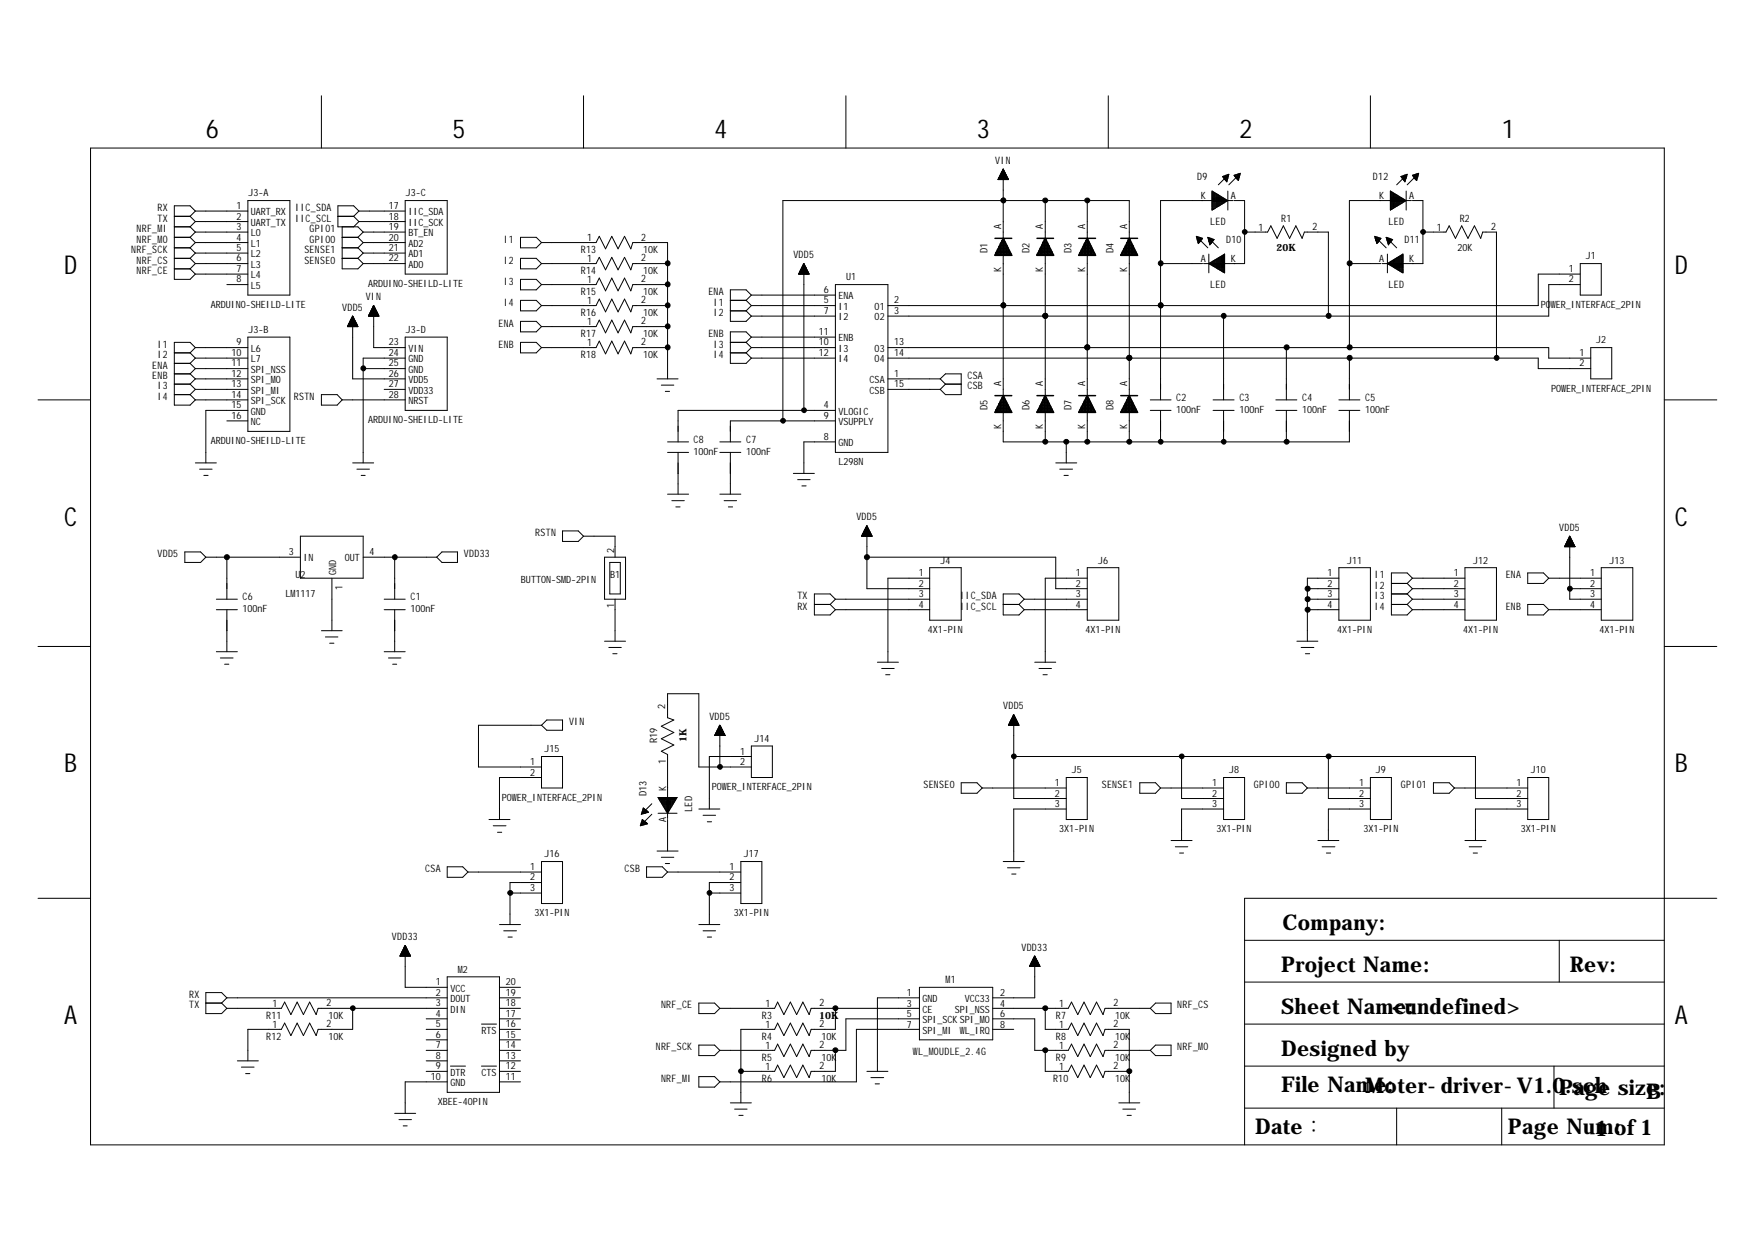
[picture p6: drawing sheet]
<svg xmlns="http://www.w3.org/2000/svg" width="594mm" height="420mm" viewBox="0 0 594 420" stroke-linecap="round" stroke-linejoin="round" font-family="sans-serif">
<defs><g id="words">
<g font-size="8.8">
<text x="69.7" y="46.7">6</text>
<text x="153.2" y="46.7">5</text>
<text x="241.9" y="46.7">4</text>
<text x="330.7" y="46.7">3</text>
<text x="419.5" y="46.7">2</text>
<text x="508.3" y="46.7">1</text>
<text x="21.8" y="92.8">D</text>
<text x="566.9" y="92.8">D</text>
<text x="21.8" y="178">C</text>
<text x="566.9" y="178">C</text>
<text x="21.8" y="261.5">B</text>
<text x="566.9" y="261.5">B</text>
<text x="21.8" y="346.7">A</text>
<text x="566.9" y="346.7">A</text>
</g>
<g font-size="7.4">
<text x="434.1" y="314.8">Company:</text>
<text x="433.7" y="328.9">Project Name:</text>
<text x="531.4" y="328.9">Rev:</text>
<text x="433.7" y="343.2">Sheet Nam&lt;undefined&gt;</text>
<text x="471.9" y="343.2">e:</text>
<text x="433.7" y="357.4">Designed by</text>
<text x="433.7" y="369.8">File Name:</text>
<text x="462.1" y="370.2">Moter-driver-V1.0P.sch</text>
<text x="532.6" y="370.8">age size:</text>
<text x="557.3" y="371.9">B</text>
<text x="424.9" y="384">Date：</text>
<text x="510.5" y="384">Page Nu1 of 1</text>
<text x="540.1" y="384">m:</text>
</g>
<g font-size="3.5">
<text x="336.9" y="55.5">VIN</text>
<text x="405.3" y="60.8">D9</text>
<text x="464.7" y="60.8">D12</text>
<text x="53.3" y="71.5">RX</text>
<text x="99.9" y="71.5">IIC_SDA</text>
<text x="53.3" y="75">TX</text>
<text x="99.9" y="75">IIC_SCL</text>
<text x="409.7" y="76.2">LED</text>
<text x="433.7" y="75">R1</text>
<text x="444.3" y="77.9">2</text>
<text x="470.1" y="76.2">LED</text>
<text x="494.1" y="75">R2</text>
<text x="504.8" y="77.9">2</text>
<text x="46.2" y="78.6">NRF_MI</text>
<text x="46.2" y="82.1">NRF_MO</text>
<text x="104.8" y="78.6">GPIO1</text>
<text x="104.8" y="82.1">GPIO0</text>
<text x="170.5" y="82.1">I1</text>
<text x="198.7" y="81.5">1</text>
<text x="217.1" y="81.4">2</text>
<text x="415" y="82.1">D10</text>
<text x="426" y="78.1">1</text>
<text x="475.4" y="82.1">D11</text>
<text x="486.4" y="78.1">1</text>
<text x="44.4" y="85.7">NRF_SCK</text>
<text x="46.2" y="89.2">NRF_CS</text>
<text x="103" y="85.7">SENSE1</text>
<text x="103" y="89.2">SENSE0</text>
<text x="170.5" y="89.2">I2</text>
<text x="196.6" y="85.7">R13</text>
<text x="198.7" y="88.6">1</text>
<text x="217.1" y="88.5">2</text>
<text x="268.6" y="87.5">VDD5</text>
<text x="334.3" y="85.7" transform="rotate(-90 334.3 85.7)">D1</text>
<text x="348.5" y="85.7" transform="rotate(-90 348.5 85.7)">D2</text>
<text x="362.7" y="85.7" transform="rotate(-90 362.7 85.7)">D3</text>
<text x="376.9" y="85.7" transform="rotate(-90 376.9 85.7)">D4</text>
<text x="46.2" y="92.8">NRF_CE</text>
<text x="196.6" y="92.8">R14</text>
<text x="198.7" y="95.8">1</text>
<text x="217.1" y="95.6">2</text>
<text x="123.8" y="101.7">VIN</text>
<text x="170.5" y="96.4">I3</text>
<text x="196.6" y="99.9">R15</text>
<text x="239.8" y="99.9">ENA</text>
<text x="409.7" y="97.5">LED</text>
<text x="470.1" y="97.5">LED</text>
<text x="115.8" y="105.2">VDD5</text>
<text x="170.5" y="103.5">I4</text>
<text x="196.6" y="107">R16</text>
<text x="198.7" y="102.9">1</text>
<text x="217.1" y="102.7">2</text>
<text x="241.6" y="103.5">I1</text>
<text x="241.6" y="107">I2</text>
<text x="168.7" y="110.6">ENA</text>
<text x="198.7" y="110">1</text>
<text x="217.1" y="109.8">2</text>
<text x="53.3" y="117.7">I1</text>
<text x="168.7" y="117.7">ENB</text>
<text x="196.6" y="114.1">R17</text>
<text x="198.7" y="117.1">1</text>
<text x="217.1" y="116.9">2</text>
<text x="239.8" y="114.1">ENB</text>
<text x="241.6" y="117.7">I3</text>
<text x="51.6" y="124.8">ENA</text>
<text x="53.3" y="121.2">I2</text>
<text x="196.6" y="121.2">R18</text>
<text x="241.6" y="121.2">I4</text>
<text x="51.6" y="128.3">ENB</text>
<text x="53.3" y="131.8">I3</text>
<text x="327.5" y="128.3">CSA</text>
<text x="327.5" y="131.8">CSB</text>
<text x="53.3" y="135.4">I4</text>
<text x="99.5" y="135.4">RSTN</text>
<text x="398.2" y="135.7">C2</text>
<text x="419.5" y="135.7">C3</text>
<text x="440.8" y="135.7">C4</text>
<text x="462.1" y="135.7">C5</text>
<text x="334.3" y="138.9" transform="rotate(-90 334.3 138.9)">D5</text>
<text x="348.5" y="138.9" transform="rotate(-90 348.5 138.9)">D6</text>
<text x="362.7" y="138.9" transform="rotate(-90 362.7 138.9)">D7</text>
<text x="376.9" y="138.9" transform="rotate(-90 376.9 138.9)">D8</text>
<text x="234.8" y="149.9">C8</text>
<text x="252.6" y="149.9">C7</text>
<text x="289.9" y="176.2">VDD5</text>
<text x="527.8" y="179.7">VDD5</text>
<text x="181.2" y="181.5">RSTN</text>
<text x="53.3" y="188.6">VDD5</text>
<text x="157.1" y="188.6">VDD33</text>
<text x="465.3" y="195.7">I1</text>
<text x="509.7" y="195.7">ENA</text>
<text x="82.1" y="203.3">C6</text>
<text x="138.9" y="203.3">C1</text>
<text x="269.9" y="202.9">TX</text>
<text x="325" y="202.9">IIC_SDA</text>
<text x="465.3" y="199.3">I2</text>
<text x="465.3" y="202.9">I3</text>
<text x="269.9" y="206.4">RX</text>
<text x="325" y="206.4">IIC_SCL</text>
<text x="465.3" y="206.4">I4</text>
<text x="509.7" y="206.4">ENB</text>
<text x="192.6" y="245.5">VIN</text>
<text x="225.2" y="240.2" transform="rotate(-90 225.2 240.2)">2</text>
<text x="240.1" y="243.8">VDD5</text>
<text x="339.6" y="240.2">VDD5</text>
<text x="222.4" y="251.7" transform="rotate(-90 222.4 251.7)">R19</text>
<text x="225.4" y="258.5" transform="rotate(-90 225.4 258.5)">1</text>
<text x="218.9" y="269.5" transform="rotate(-90 218.9 269.5)">D13</text>
<text x="312.6" y="266.8">SENSE0</text>
<text x="373" y="266.8">SENSE1</text>
<text x="424.4" y="266.8">GPIO0</text>
<text x="474.2" y="266.8">GPIO1</text>
<text x="234.3" y="274.8" transform="rotate(-90 234.3 274.8)">LED</text>
<text x="143.9" y="295.2">CSA</text>
<text x="211.4" y="295.2">CSB</text>
<text x="132.7" y="318.3">VDD33</text>
<text x="345.8" y="321.9">VDD33</text>
<text x="320" y="332.8">M1</text>
<text x="64" y="337.8">RX</text>
<text x="64" y="341.4">TX</text>
<text x="92.2" y="340.9">1</text>
<text x="110.6" y="340.7">2</text>
<text x="223.8" y="341.4">NRF_CE</text>
<text x="259.2" y="340.9">1</text>
<text x="277.5" y="340.7">2</text>
<text x="358.6" y="340.9">1</text>
<text x="376.9" y="340.7">2</text>
<text x="398.5" y="341.4">NRF_CS</text>
<text x="90.1" y="344.9">R11</text>
<text x="92.2" y="348">1</text>
<text x="110.6" y="347.8">2</text>
<text x="257.9" y="344.9">R3</text>
<text x="259.2" y="348">1</text>
<text x="277.5" y="347.8">2</text>
<text x="357.4" y="344.9">R7</text>
<text x="358.6" y="348">1</text>
<text x="376.9" y="347.8">2</text>
<text x="90.1" y="352">R12</text>
<text x="257.9" y="352">R4</text>
<text x="357.4" y="352">R8</text>
<text x="222" y="355.6">NRF_SCK</text>
<text x="257.9" y="359.2">R5</text>
<text x="259.2" y="355.1">1</text>
<text x="277.5" y="354.9">2</text>
<text x="309" y="357.1">WL_MOUDLE_2.4G</text>
<text x="357.4" y="359.2">R9</text>
<text x="358.6" y="355.1">1</text>
<text x="376.9" y="354.9">2</text>
<text x="398.5" y="355.6">NRF_MO</text>
<text x="259.2" y="362.1">1</text>
<text x="277.5" y="362">2</text>
<text x="358.6" y="362.1">1</text>
<text x="376.9" y="362">2</text>
<text x="223.8" y="366.3">NRF_MI</text>
<text x="257.9" y="366.3">R6</text>
<text x="356.4" y="366.3">R10</text>
</g>
<g font-size="3.4">
<text x="80" y="70.8">1</text>
<text x="84.1" y="66.5">J3-A</text>
<text x="131.7" y="70.8">17</text>
<text x="137.3" y="66.5">J3-C</text>
<text x="406.5" y="67.4">K</text>
<text x="416.6" y="67.4">A</text>
<text x="466.9" y="67.4">K</text>
<text x="477" y="67.4">A</text>
<text x="80" y="74.3">2</text>
<text x="80" y="77.9">3</text>
<text x="84.9" y="72.9">UART_RX</text>
<text x="84.9" y="76.5">UART_TX</text>
<text x="131.7" y="74.3">18</text>
<text x="131.7" y="77.9">19</text>
<text x="138.3" y="72.9">IIC_SDA</text>
<text x="138.3" y="76.5">IIC_SCK</text>
<text x="338.9" y="77.6" transform="rotate(-90 338.9 77.6)">A</text>
<text x="353.1" y="77.6" transform="rotate(-90 353.1 77.6)">A</text>
<text x="367.3" y="77.6" transform="rotate(-90 367.3 77.6)">A</text>
<text x="381.5" y="77.6" transform="rotate(-90 381.5 77.6)">A</text>
<text x="80" y="81.4">4</text>
<text x="84.9" y="80">L0</text>
<text x="84.9" y="83.6">L1</text>
<text x="131.7" y="81.4">20</text>
<text x="138.3" y="80">BT_EN</text>
<text x="138.3" y="83.6">AD2</text>
<text x="80" y="85">5</text>
<text x="80" y="88.5">6</text>
<text x="84.9" y="87.1">L2</text>
<text x="131.7" y="85">21</text>
<text x="131.7" y="88.5">22</text>
<text x="138.3" y="87.1">AD1</text>
<text x="217.8" y="85.8">10K</text>
<text x="406.5" y="88.7">A</text>
<text x="416.6" y="88.7">K</text>
<text x="432.1" y="85">20K</text>
<text x="466.9" y="88.7">A</text>
<text x="477" y="88.7">K</text>
<text x="493.4" y="85">20K</text>
<text x="536.8" y="87.8">J1</text>
<text x="80" y="92">7</text>
<text x="80" y="95.6">8</text>
<text x="84.9" y="90.7">L3</text>
<text x="84.9" y="94.2">L4</text>
<text x="138.3" y="90.7">AD0</text>
<text x="217.8" y="92.8">10K</text>
<text x="286.4" y="94.9">U1</text>
<text x="338.9" y="91.9" transform="rotate(-90 338.9 91.9)">K</text>
<text x="353.1" y="91.9" transform="rotate(-90 353.1 91.9)">K</text>
<text x="367.3" y="91.9" transform="rotate(-90 367.3 91.9)">K</text>
<text x="381.5" y="91.9" transform="rotate(-90 381.5 91.9)">K</text>
<text x="531.1" y="92">1</text>
<text x="531.1" y="95.6">2</text>
<text x="84.9" y="97.8">L5</text>
<text x="124.6" y="97">ARDUINO-SHEILD-LITE</text>
<text x="217.8" y="99.9">10K</text>
<text x="278.9" y="99.1">6</text>
<text x="283.8" y="101.3">ENA</text>
<text x="71.4" y="104.1">ARDUINO-SHEILD-LITE</text>
<text x="217.8" y="107">10K</text>
<text x="278.9" y="102.7">5</text>
<text x="278.9" y="106.3">7</text>
<text x="283.8" y="104.9">I1</text>
<text x="296.1" y="104.9">O1</text>
<text x="302.7" y="102.7">2</text>
<text x="302.7" y="106.3">3</text>
<text x="521.5" y="104.1">POW</text>
<text x="526.6" y="104.1">ER_INTERFACE_2PIN</text>
<text x="84.1" y="112.7">J3-B</text>
<text x="137.3" y="112.7">J3-D</text>
<text x="277.2" y="113.4">11</text>
<text x="283.8" y="108.5">I2</text>
<text x="296.1" y="108.5">O2</text>
<text x="80" y="116.9">9</text>
<text x="84.9" y="119.1">L6</text>
<text x="131.7" y="116.9">23</text>
<text x="138.3" y="119.1">VIN</text>
<text x="217.8" y="114.1">10K</text>
<text x="277.2" y="116.9">10</text>
<text x="283.8" y="119.1">I3</text>
<text x="283.8" y="115.6">ENB</text>
<text x="296.1" y="119.1">O3</text>
<text x="302.7" y="116.9">13</text>
<text x="540.3" y="116.2">J2</text>
<text x="78.3" y="120.5">10</text>
<text x="78.3" y="124">11</text>
<text x="84.9" y="122.7">L7</text>
<text x="131.7" y="120.5">24</text>
<text x="131.7" y="124">25</text>
<text x="138.3" y="122.7">GND</text>
<text x="217.8" y="121.2">10K</text>
<text x="277.2" y="120.5">12</text>
<text x="283.8" y="122.7">I4</text>
<text x="296.1" y="122.7">O4</text>
<text x="302.7" y="120.5">14</text>
<text x="534.7" y="120.5">1</text>
<text x="534.7" y="124">2</text>
<text x="78.3" y="127.6">12</text>
<text x="78.3" y="131.1">13</text>
<text x="84.9" y="126.2">SPI_NSS</text>
<text x="84.9" y="129.7">SPI_MO</text>
<text x="131.7" y="127.6">26</text>
<text x="131.7" y="131.1">27</text>
<text x="138.3" y="126.2">GND</text>
<text x="138.3" y="129.7">VDD5</text>
<text x="294.4" y="129.7">CSA</text>
<text x="302.7" y="127.6">1</text>
<text x="302.7" y="131.1">15</text>
<text x="338.9" y="130.7" transform="rotate(-90 338.9 130.7)">A</text>
<text x="353.1" y="130.7" transform="rotate(-90 353.1 130.7)">A</text>
<text x="367.3" y="130.7" transform="rotate(-90 367.3 130.7)">A</text>
<text x="381.5" y="130.7" transform="rotate(-90 381.5 130.7)">A</text>
<text x="78.3" y="134.7">14</text>
<text x="84.9" y="133.3">SPI_MI</text>
<text x="84.9" y="136.8">SPI_SCK</text>
<text x="131.7" y="134.7">28</text>
<text x="138.3" y="133.3">VDD33</text>
<text x="138.3" y="136.8">NRST</text>
<text x="294.4" y="133.3">CSB</text>
<text x="525.1" y="132.6">POW</text>
<text x="530.2" y="132.6">ER_INTERFACE_2PIN</text>
<text x="78.3" y="138.3">15</text>
<text x="78.3" y="141.8">16</text>
<text x="84.9" y="140.4">GND</text>
<text x="84.9" y="143.9">NC</text>
<text x="124.6" y="143.3">ARDUINO-SHEILD-LITE</text>
<text x="278.9" y="138.3">4</text>
<text x="278.9" y="141.8">9</text>
<text x="283.8" y="140.4">VLOGIC</text>
<text x="283.8" y="143.9">VSUPPLY</text>
<text x="398.2" y="139.7">100nF</text>
<text x="419.5" y="139.7">100nF</text>
<text x="440.8" y="139.7">100nF</text>
<text x="462.1" y="139.7">100nF</text>
<text x="278.9" y="148.9">8</text>
<text x="338.9" y="145.3" transform="rotate(-90 338.9 145.3)">K</text>
<text x="353.1" y="145.3" transform="rotate(-90 353.1 145.3)">K</text>
<text x="367.3" y="145.3" transform="rotate(-90 367.3 145.3)">K</text>
<text x="381.5" y="145.3" transform="rotate(-90 381.5 145.3)">K</text>
<text x="71.4" y="150.4">ARDUINO-SHEILD-LITE</text>
<text x="234.8" y="153.9">100nF</text>
<text x="252.6" y="153.9">100nF</text>
<text x="283.8" y="151">GND</text>
<text x="283.9" y="157.5">L298N</text>
<text x="97.8" y="188">3</text>
<text x="102.7" y="190.1">IN</text>
<text x="116.8" y="190.1">OUT</text>
<text x="125.1" y="188">4</text>
<text x="207.9" y="187.3" transform="rotate(-90 207.9 187.3)">2</text>
<text x="318.3" y="190.8">J4</text>
<text x="371.7" y="190.8">J6</text>
<text x="456" y="190.8">J11</text>
<text x="498.7" y="190.8">J12</text>
<text x="544.8" y="190.8">J13</text>
<text x="100" y="195.7">U2</text>
<text x="113.8" y="194.7" transform="rotate(-90 113.8 194.7)">GND</text>
<text x="176.4" y="197.3">BUTTON-SMD-2PIN</text>
<text x="206.5" y="195.7">B1</text>
<text x="311" y="195.1">1</text>
<text x="364.2" y="195.1">1</text>
<text x="449.4" y="195.1">1</text>
<text x="492.1" y="195.1">1</text>
<text x="538.2" y="195.1">1</text>
<text x="96.6" y="202.2">LM1117</text>
<text x="115.9" y="199.6" transform="rotate(-90 115.9 199.6)">1</text>
<text x="311" y="198.6">2</text>
<text x="311" y="202.2">3</text>
<text x="364.2" y="198.6">2</text>
<text x="364.2" y="202.2">3</text>
<text x="449.4" y="198.6">2</text>
<text x="449.4" y="202.2">3</text>
<text x="492.1" y="198.6">2</text>
<text x="492.1" y="202.2">3</text>
<text x="538.2" y="198.6">2</text>
<text x="538.2" y="202.2">3</text>
<text x="82.1" y="207.2">100nF</text>
<text x="138.9" y="207.2">100nF</text>
<text x="207.9" y="206" transform="rotate(-90 207.9 206)">1</text>
<text x="311" y="205.7">4</text>
<text x="364.2" y="205.7">4</text>
<text x="449.4" y="205.7">4</text>
<text x="492.1" y="205.7">4</text>
<text x="538.2" y="205.7">4</text>
<text x="314.1" y="214.3">4X1-PIN</text>
<text x="367.5" y="214.3">4X1-PIN</text>
<text x="452.6" y="214.3">4X1-PIN</text>
<text x="495.3" y="214.3">4X1-PIN</text>
<text x="541.4" y="214.3">4X1-PIN</text>
<text x="232.4" y="251.3" transform="rotate(-90 232.4 251.3)">1K</text>
<text x="255.4" y="251.1">J14</text>
<text x="184.3" y="254.7">J15</text>
<text x="250.5" y="255.4">1</text>
<text x="179.5" y="259">1</text>
<text x="179.5" y="262.6">2</text>
<text x="250.5" y="259">2</text>
<text x="362.8" y="261.8">J5</text>
<text x="416.1" y="261.8">J8</text>
<text x="465.8" y="261.8">J9</text>
<text x="518.2" y="261.8">J10</text>
<text x="225.5" y="267.9" transform="rotate(-90 225.5 267.9)">K</text>
<text x="241" y="267.5">POW</text>
<text x="246" y="267.5">ER_INTERFACE_2PIN</text>
<text x="357" y="266.1">1</text>
<text x="357" y="269.7">2</text>
<text x="410.4" y="266.1">1</text>
<text x="410.4" y="269.7">2</text>
<text x="460.1" y="266.1">1</text>
<text x="460.1" y="269.7">2</text>
<text x="513.3" y="266.1">1</text>
<text x="513.3" y="269.7">2</text>
<text x="169.9" y="271.1">POW</text>
<text x="175" y="271.1">ER_INTERFACE_2PIN</text>
<text x="357" y="273.2">3</text>
<text x="410.4" y="273.2">3</text>
<text x="460.1" y="273.2">3</text>
<text x="513.3" y="273.2">3</text>
<text x="225.5" y="278.1" transform="rotate(-90 225.5 278.1)">A</text>
<text x="358.6" y="281.8">3X1-PIN</text>
<text x="411.8" y="281.8">3X1-PIN</text>
<text x="461.5" y="281.8">3X1-PIN</text>
<text x="514.8" y="281.8">3X1-PIN</text>
<text x="184.3" y="290.2">J16</text>
<text x="251.8" y="290.2">J17</text>
<text x="179.5" y="294.5">1</text>
<text x="179.5" y="298">2</text>
<text x="247" y="294.5">1</text>
<text x="247" y="298">2</text>
<text x="179.5" y="301.6">3</text>
<text x="247" y="301.6">3</text>
<text x="180.9" y="310.2">3X1-PIN</text>
<text x="248.4" y="310.2">3X1-PIN</text>
<text x="154.9" y="329.3">M2</text>
<text x="147.6" y="333.6">1</text>
<text x="152.5" y="335.7">VCC</text>
<text x="171.3" y="333.6">20</text>
<text x="147.6" y="337.1">2</text>
<text x="147.6" y="340.7">3</text>
<text x="152.5" y="339.3">DOUT</text>
<text x="171.3" y="340.7">18</text>
<text x="171.3" y="337.1">19</text>
<text x="307" y="337.3">1</text>
<text x="307" y="340.9">3</text>
<text x="312.3" y="339.3">GND</text>
<text x="326.6" y="339.3">VCC33</text>
<text x="338.6" y="337.3">2</text>
<text x="338.6" y="340.9">4</text>
<text x="111.2" y="345">10K</text>
<text x="147.6" y="344.3">4</text>
<text x="147.6" y="347.8">5</text>
<text x="152.5" y="342.8">DIN</text>
<text x="171.3" y="347.8">16</text>
<text x="171.3" y="344.3">17</text>
<text x="277.3" y="345">10K</text>
<text x="307" y="344.4">5</text>
<text x="307" y="348">7</text>
<text x="312.3" y="342.8">CE</text>
<text x="312.3" y="346.4">SPI_SCKSPI_MO</text>
<text x="323.2" y="342.8">SPI_NSS</text>
<text x="338.6" y="344.4">6</text>
<text x="338.6" y="348">8</text>
<text x="377.5" y="345">10K</text>
<text x="111.2" y="352.1">10K</text>
<text x="147.6" y="351.4">6</text>
<text x="163" y="349.9">RTS</text>
<text x="171.3" y="351.4">15</text>
<text x="278" y="352.1">10K</text>
<text x="312.3" y="349.9">SPI_MI</text>
<text x="324.9" y="349.9">W</text>
<text x="326.6" y="349.9">L_IRQ</text>
<text x="377.5" y="352.1">10K</text>
<text x="147.6" y="354.9">7</text>
<text x="147.6" y="358.5">8</text>
<text x="171.3" y="358.5">13</text>
<text x="171.3" y="354.9">14</text>
<text x="278" y="359.2">10K</text>
<text x="377.5" y="359.2">10K</text>
<text x="145.9" y="365.6">10</text>
<text x="147.6" y="362">9</text>
<text x="152.5" y="364.2">DTR</text>
<text x="163" y="364.2">CTS</text>
<text x="171.3" y="365.6">11</text>
<text x="171.3" y="362">12</text>
<text x="152.5" y="367.7">GND</text>
<text x="278" y="366.4">10K</text>
<text x="377.5" y="366.4">10K</text>
<text x="148.2" y="374.1">XBEE-40PIN</text>
</g>
</g></defs>
<g fill="none" stroke="#000" stroke-width=".34">
<path d="M108.8 32.4v17.7M197.5 32.4v17.7M286.3 32.4v17.7M375.2 32.4v17.7M463.9 32.4v17.7M30.6 50.1h532.8v337.5h-532.8zM338.2 59.9h2.8M338.3 59.9h2.6v.9M338.3 59.8v1M338.4 59.7h2.5M338.6 59.4h2.1M338.6 59.3h2v1.5"/>
<path d="M338.6 59.2v1.6M338.7 59.1h1.8M338.8 59h1.6v1.8M338.8 58.8v2M338.8 58.8h1.6M338.9 58.7h1.5v2.1M339.1 58.4h1.1v2.4M339.2 58.1h.8v2.7M339.2 58v2.8M339.3 58h.6M339.3 57.8h.6v3M339.3 57.7v3.1"/>
<path d="M339.4 57.7h.5M339.4 57.6h.4v3.2M339.4 57.4v3.4M339.5 57.4h.2M339.6 57.2v23.5M339.6 57.2l1.8 3.6h-3.6zM340.1 58.3h-1v2.5M340.2 58.5h-1.3v2.3M413.9 59.8l1 1.3M413.9 59.8h1.9M414.2 59.6v.7M414.5 59.5v1.3"/>
<path d="M415.3 59.3v2.3M415.6 59.1v1.3M415.9 59.4h-1v1.7M416 59l-3.6 3.6M416 59l-2.1 .8M416 59l-.7 2.6M417.7 59.4h2M417.7 59.4l2.2-.7-.7 2.4M417.7 59.4l1.1 1.4M417.9 59.8h1.7M418.1 59.3v.6M418.4 59.1v1.3"/>
<path d="M419.2 58.8v2.3M419.5 59l-3.5 3.6M419.5 58.8v1.2M419.8 59h-1v1.8M474.2 59.8h2M474.2 59.8l1 1.3M474.6 59.6v.7M474.9 59.5v1.3M475.6 59.3v2.3M476 59.1v1.3M476.2 59.4h-1v1.7M476.3 59l-3.5 3.6"/>
<path d="M476.3 59l-2.1 .8M476.3 59l-.7 2.6M478.1 59.4h2M478.1 59.4l2.1-.7-.6 2.4M478.1 59.4l1 1.4M478.4 59.8h1.6M478.5 59.3v.6M478.8 59.1v1.3M479.6 58.8v2.3M479.9 59l-3.6 3.6M479.9 58.8v1.2M480.1 59h-1v1.8"/>
<path d="M59 73.2h5.3M59 76.8h5.3M64.3 73.2l1.8 1.8M64.3 76.8l1.8 1.8M66.1 71.5h17.8M66.1 75h17.8M66.1 78.6h17.8M66.1 71.5l-1.8-1.8h-5.3v24.9h5.3l1.8-1.8M66.1 71.5l-1.8 1.7M66.1 75l-1.8 1.8M66.1 78.6l-1.8 1.7M83.9 67.9h14.2v32h-14.2z"/>
<path d="M114.4 73.2h5.3M115.8 76.8v14.2h5.4l1.7-1.8M119.7 73.2l1.8 1.8M121.5 71.5h15.7M121.5 75h15.7M121.5 71.5l-1.8-1.8h-5.3v7.1h6.8l1.7 1.8M121.5 75l-1.8 1.8M121.5 71.5l-1.8 1.7M122.9 78.6h14.3M122.9 78.6l-1.7 1.7M137.2 67.9h14.2v24.9h-14.2zM337.9 60.8v-.2l3.4 .2"/>
<path d="M338 60.5h3.2M338.1 60.4h3.1v.4M338.2 60.1h2.8v.7M338.2 60v.8M338.4 60.8v-1.3h2.3v1.3M341.1 60.3h-3v.5M353.8 67.9v12.8M368 67.9v12.8M410.3 64.7l5.3 3.2-5.3 3.2zM410.3 70.8h.7M410.3 70.4h1.2M410.3 65.8h1.8v4.2h-1.8"/>
<path d="M410.3 69.3h3M410.3 66.9h3.6v2.1h-3.6M410.3 68.7h4.2M410.3 68.2h4.7M410.3 67.6h4.7M410.3 67.2h4.1M410.3 66.5h2.9M410.3 66.1h2.3M410.3 65.4h1.1M410.3 65.1h.5M410.6 64.9v6.1M411 65.1v5.6"/>
<path d="M411.3 65.4v5M411.7 65.6v4.7M412.4 66v3.8M412.7 66.2v3.5h-2.4M413.1 66.5v2.9M413.5 66.6v2.6M414 60.1h1.6M414.2 67.1v1.6M414.4 60.5h1.2M414.5 67.2v1.4M414.6 60.8h.9M414.9 67.5v.8"/>
<path d="M414.9 61.1l.4 .5M414.9 61.1h.5M415.3 67.7v.5M415.6 64.7v6.4M417.4 67.9h-24.5v67.5M417.7 67.9h3.6v21.3h-13.9M418.3 60.1h1.2M418.5 60.5h.9M418.8 60.8h.6M418.8 60.8l.4 .3M421.3 78.6h7.8l1.1-2.1 2.1 4.2 2.1-4.2 2.1 4.2 2.2-4.2 2.1 4.2 .7-2.1h8.2v28.4M470.7 70.8h.6"/>
<path d="M470.7 70.4h1.1M470.7 65.8h1.7v4.2h-1.7M470.7 69.7h2.3M470.7 69.3h2.9M470.7 66.9h3.5v2.1h-3.5M470.7 68.7h4.1M470.7 68.2h4.7M470.7 67.6h4.6M470.7 67.2h4.1M470.7 66.5h2.8M470.7 66.1h2.3M470.7 65.4h1.1"/>
<path d="M470.7 65.1h.6M470.7 64.7l5.3 3.2-5.3 3.2zM471 64.9v6.1M471.4 65.1v5.6M471.7 65.4v5M472 65.6v4.7M472.8 66v3.8M473.1 66.2v3.5M473.5 66.5v2.9M473.8 66.6v2.6M474.5 60.1h1.6M474.6 67.1v1.6"/>
<path d="M474.7 60.5h1.3M474.9 67.2v1.4M475 60.8h.8M475.2 61.1h.5M475.2 67.5v.8M475.2 61.1l.4 .5M475.6 67.7v.5M476 64.7v6.4M477.8 67.9h-21v49.8M478.1 67.9h3.6v21.3h-13.8M478.6 60.1h1.3M478.9 60.5h.8"/>
<path d="M479.1 60.8h.5M479.1 60.8l.5 .3M481.7 78.6h7.8l1.1-2.1 2.1 4.2 2.1-4.2 2.1 4.2 2.2-4.2 2.1 4.2 .7-2.1h4.7v42.6M59 91h5.3M59 87.5h5.3M59 80.3h5.3M59 83.9h5.3M64.3 80.3l1.8 1.8M64.3 83.9l1.8 1.8M64.3 87.5l1.8 1.7M64.3 91l1.8 1.8M66.1 89.2h17.8"/>
<path d="M66.1 92.8h17.8M66.1 82.1h17.8M66.1 85.7h17.8M66.1 82.1l-1.8 1.8M66.1 85.7l-1.8 1.8M66.1 89.2l-1.8 1.8M76.8 96.4h7.1M115.8 87.5h5.4M115.8 80.3h5.4M115.8 83.9h5.4M121.2 83.9l1.7 1.8M121.2 87.5l1.7 1.7"/>
<path d="M121.2 80.3l1.7 1.8M122.9 89.2h14.3M122.9 82.1h14.3M122.9 85.7h14.3M122.9 85.7l-1.7 1.8M122.9 82.1l-1.7 1.8M176.2 87.5h5.3l1.8 1.7-1.8 1.8h-5.3zM176.2 80.3h5.3l1.8 1.8-1.8 1.8h-5.3zM176.2 94.6h5.3l1.8 1.8-1.8 1.7h-5.3zM183.3 96.4h18.5l1.1-2.3 2.1 4.4 2.1-4.4 2.1 4.4 2.2-4.4 2.1 4.4 .7-2.1h11.8M183.3 89.2h18.5l1.1-2.1 2.1 4.3 2.1-4.3 2.1 4.3 2.2-4.3 2.1 4.3 .7-2.2h11.8M183.3 82.1h18.5l1.1-2.1 2.1 4.2 2.1-4.2 2.1 4.2 2.2-4.2 2.1 4.2 .7-2.1h11.8v46.2"/>
<path d="M254.3 99.9h28.5M254.3 99.9l-1.7-1.8h-5.4v10.7h5.4l1.7-1.8M254.3 99.9l-1.7 1.8M270.4 92.6l3.4 .2M270.6 92.4h3v.4M270.6 92.2h3M270.6 92.3v.5M270.7 92.8v-.8h2.8v.8M270.8 91.9h2.7M270.8 91.8h2.6v1M270.8 91.7v1.1M270.9 91.6h2.4"/>
<path d="M270.9 91.5h2.3v1.3M270.9 91.4v1.4M271.1 91.4h2M271.1 91.3h2v1.5M271.1 91.1v1.7M271.2 91.1h1.8M271.3 90.9h1.7v1.9M271.3 90.8v2M271.4 90.8h1.5M271.4 90.6h1.5v2.2M271.5 90.3h1.2v2.5M271.5 90.3v2.5"/>
<path d="M271.6 90.3h1M271.7 90.1h.8v2.7M271.7 89.9v2.9M271.8 89.9h.7M271.9 89.8h.5v3M271.9 89.5h.3v3.3M271.9 89.3v3.5M272 89.3h.2M272.1 89.2l1.8 3.6h-3.6zM272.1 89.2v49.7M272.4 89.7h-.5v3.1M272.7 90.5h-1.3v2.3"/>
<path d="M273.7 92.5h-3.3v.3M282.8 96.4h17.8v56.8h-17.8zM339.6 86.4v47.5M353.8 86.4v47.5M368 86.4v47.5M382.3 80.7v-12.8h-117.3v74.6M382.3 86.4v47.5M392.9 89.2h14.2M405 80.3h1v1.8M405.1 80.7h2M405.2 81.1h1.7M405.3 80.1v1.3h1.3"/>
<path d="M405.3 80.3l3.6 3.6M405.5 82.1h.5M405.5 81.8h.8M405.6 80.3v2.2M406 82.1l-.4 .4M406.4 80.4v1.2M406.7 80.6v.5M407.1 80.7l-2.1-.7 .6 2.5M407.1 80.7l-1.1 1.4M408.9 80.3l3.5 3.6M408.9 80.3l2.1 .8M408.9 80.3l.6 2.6"/>
<path d="M408.9 80.7h1.1v1.8M409 81.1h2M409.2 89.2l5.3-3.2v6.4zM409.2 80.4v1.4h1.3M409.2 86v6.4M409.2 81.4h1.6M409.4 82.1h.8M409.4 82.5h.6M409.5 80.6v2.3M409.5 89v.5M409.8 89.6h4.7M409.9 88.8h4.6"/>
<path d="M410 88.8v.9M410 82.5l-.5 .4M410.3 80.9v1.1M410.3 88.6v1.2M410.3 89.9h4.2M410.5 88.5h4M410.6 80.9v.5M410.6 88.4v1.7M411 81.1l-1 1.4M411.3 88v2.5M411.6 90.6h2.9M411.6 87.8h2.9"/>
<path d="M411.7 87.7v3.1M412.1 87.5v3.4M412.1 91h2.4M412.2 87.5h2.3M412.4 87.3v3.8M413.1 86.9v4.7M413.3 91.7h1.2M413.4 86.8h1.1M413.5 86.7v5.1M413.9 86.4v5.6h.6M414 86.4h.5M414.2 86.3v5.9"/>
<path d="M414.5 88.1h-3.5v2.2h3.5M414.5 87.1h-1.8v4.3h1.8M456.8 89.2h10.6M465.4 80.7h2M465.4 80.3h1v1.8M465.6 81.1h1.6M465.7 80.1v1.3h1.2M465.7 80.3l3.5 3.6M465.8 81.8h.9M465.9 82.1h.5M466.1 80.3v2.2M466.4 82.1l-.3 .4"/>
<path d="M466.8 80.4v1.2M467.1 80.6v.5M467.4 80.7l-2.1-.7 .8 2.5M467.4 80.7l-1 1.4M469.2 80.3l3.6 3.6M469.2 80.3l2.2 .8M469.2 80.3l.8 2.6M469.3 80.7h1v1.8M469.4 81.1h2M469.5 81.4h1.7M469.6 80.4v1.4h1.3M469.6 86v6.4"/>
<path d="M469.6 89.2l5.3-3.2v6.4zM469.7 82.1h.9M469.8 82.5h.5M470 80.6v2.3M470 89v.5M470.2 89.6h4.7M470.2 88.8h4.7M470.3 88.8v.9M470.3 82.5l-.3 .4M470.7 80.9v1.1M470.7 88.6v1.2M470.7 89.9h4.2"/>
<path d="M470.7 88.5h4.2M471 80.9v.5M471 88.4v1.7M471.4 81.1l-1.1 1.4M471.7 88v2.5M471.9 90.6h3M472 87.8h2.9M472 87.7v3.1M472.4 87.5v3.4M472.5 91h2.4M472.5 87.5h2.4M472.8 87.3v3.8"/>
<path d="M473.5 86.9v4.7M473.7 91.7h1.2M473.8 86.8h1.1M473.8 86.7v5.1M474.2 86.4v5.6M474.3 92h.6M474.3 86.4h.6M474.6 86.3v5.9M474.9 87.1h-1.8v4.3h1.8M474.9 88.1h-3.5v2.2h3.5M534.9 96.4h-10.6v10.6h-223.7M534.9 92.8h-14.2v10.7h-220.1"/>
<path d="M534.9 89.2h7.1v10.7h-7.1zM59 119.5h5.3M64.3 119.5l1.8 1.7M66.1 117.7h17.8M66.1 117.7l-1.8-1.8h-5.3v21.3h5.3l1.8-1.8M66.1 117.7l-1.8 1.8M83.9 114.1h14.2v31.9h-14.2zM117.7 110.4l3.4 .2M117.7 110.3v.3M117.8 110.2h3.3M117.9 110.2h3.1v.4M117.9 110.1v.5"/>
<path d="M117.9 110h3M117.9 110.6v-.8h2.9v.8M118 109.6h2.7M118.1 109.6h2.6v1M118.1 109.5v1.1M118.2 109.4h2.4M118.3 109.3h2.3v1.3M118.4 108.8h1.9M118.4 109h2v1.6M118.4 108.9v1.7M118.5 108.7h1.7v1.9M118.5 108.5v2.1"/>
<path d="M118.6 108.5h1.6M118.7 108.4h1.4v2.2M118.7 108.3v2.3M118.8 108.3h1.3M118.8 108.1h1.2v2.5M118.8 108v2.6M119 108h.9M119 107.9h.8v2.7M119 107.7v2.9M119 107.7h.7M119.1 107.5h.6v3.1M119.1 107.4v3.2"/>
<path d="M119.2 107.4h.4M119.3 107.3h.2v3.3M119.4 107v21.3h17.8M119.4 107l1.8 3.6h-3.6zM119.5 107.1l-.2 3.5M120.5 109.1h-2.2v1.5M124.8 106.8l3.4 .2M124.8 106.8v.2M124.9 106.7h3.2M124.9 106.6h3.2v.4M124.9 106.5v.5M125.1 106.4h2.9"/>
<path d="M125.1 107v-.7h2.8v.7M125.1 106.1h2.7M125.2 106h2.6v1M125.2 105.9v1.1M125.3 105.8h2.4M125.4 105.7h2.3v1.3M125.6 105.2h1.8M125.6 105.4h1.9v1.6M125.6 105.3v1.7M125.6 105.2h1.7v1.8M125.6 105v2M125.7 105h1.6"/>
<path d="M125.8 104.8h1.4v2.2M125.8 104.7v2.3M125.9 104.7h1.3M125.9 104.6h1.2v2.4M125.9 104.5v2.5M126 104.5h1M126.1 104.3h.8v2.7M126.1 104.1v2.9M126.2 104.1h.6M126.2 104h.6v3M126.2 103.8v3.2M126.3 103.8h.4"/>
<path d="M126.3 103.7h.4v3.3M126.3 103.5v3.5M126.4 103.5h.2M126.5 103.5l1.8 3.5h-3.6zM126.5 103.5v14.2h10.7M127.6 105.6h-2.2v1.4M137.2 114.1h14.2v24.8h-14.2zM176.2 101.7h5.3l1.8 1.8-1.8 1.7h-5.3zM176.2 108.8h5.3l1.8 1.8-1.8 1.8h-5.3zM176.2 115.9h5.3l1.8 1.8-1.8 1.8h-5.3zM183.3 103.5h18.5l1.1-2.2 2.1 4.3 2.1-4.3 2.1 4.3 2.2-4.3 2.1 4.3 .7-2.1h11.8M183.3 117.7h18.5l1.1-2.2 2.1 4.3 2.1-4.3 2.1 4.3 2.2-4.3 2.1 4.3 .7-2.1h11.8"/>
<path d="M183.3 110.6h18.5l1.1-2.2 2.1 4.3 2.1-4.3 2.1 4.3 2.2-4.3 2.1 4.3 .7-2.1h11.8M247.2 101.7h5.4M247.2 105.2h5.4M247.2 115.9h5.4M247.2 119.5h5.4M252.6 101.7l1.7 1.8M252.6 105.2l1.7 1.8M252.6 115.9l1.7 1.8M252.6 119.5l1.7 1.7M254.3 103.5h28.5M254.3 107h28.5M254.3 117.7h28.5"/>
<path d="M254.3 114.1h28.5M254.3 114.1l-1.7-1.7h-5.4v10.6h5.4l1.7-1.8M254.3 103.5l-1.7 1.7M254.3 114.1l-1.7 1.8M254.3 117.7l-1.7 1.8M300.6 117.7h223.7v3.5h14.2M414.2 107v28.4M435.4 117.7v17.7M538.5 117.7h7.1v10.6h-7.1zM12.9 135.4h17.7M59 123h5.3M59 126.6h5.3"/>
<path d="M59 130h5.3M59 133.6h5.3M64.3 123l1.8 1.8M64.3 126.6l1.8 1.7M64.3 130l1.8 1.8M64.3 133.6l1.8 1.8M66.1 135.4h17.8M66.1 128.3h17.8M66.1 121.2h17.8M66.1 131.8h17.8M66.1 124.8h17.8M66.1 124.8l-1.8 1.8"/>
<path d="M66.1 128.3l-1.8 1.7M66.1 131.8l-1.8 1.8M66.1 121.2l-1.8 1.8M83.9 138.9h-14.2v17.8M108.8 133.6h5.3l1.7 1.8-1.7 1.8h-5.3zM115.8 135.4h21.4M122.9 124.8h14.3M130 131.8h7.2M137.2 121.2h-14.3v35.5M222.4 128.3h7.1M223.9 130.4h4.2M225.2 132.5h1.5"/>
<path d="M254.3 121.2h28.5M282.8 138.9h-53.3v10.7M300.6 128.3h17.7M300.6 121.2h220.1v3.6h17.8M300.6 131.8h17.7M318.3 128.3l1.7-1.7h5.4v7h-5.4l-1.7-1.8M318.3 128.3l1.7 1.7M320 130h5.4M320 130l-1.7 1.8M353.8 139.6v10M368 139.6v10M382.3 139.6v10"/>
<path d="M389.4 135.4h7M389.4 138.9h7M392.9 138.9v10.7M410.6 135.4h7.1M410.6 138.9h7.1M414.2 138.9v10.7M431.9 135.4h7.1M431.9 138.9h7.1M435.4 138.9v10.7M453.2 135.4h7.1M453.2 138.9h7.1M456.8 138.9v10.7h-117.2v-10"/>
<path d="M456.8 121.2v14.2M563.4 135.4h17.8M66.1 156.7h7.1M67.6 158.8h4.2M76.8 142.5h7.1M119.4 156.7h7.1M120.8 158.8h4.3M226 153.2h7.1M226 149.6h7.1M229.5 153.2v14.1M243.7 153.2h7.1M243.7 149.6h7.1"/>
<path d="M247.2 153.2v14.1M282.8 149.6h-10.7v10.7M282.8 142.5h-35.6v7.1M357.4 156.7h7.1M358.7 158.8h4.4M360.9 149.6v7.1M69 161h1.4M122.3 161h1.3M190.4 179.7h5.3l1.8 1.8-1.8 1.8h-5.3zM226 167.3h7.1M227.4 169.5h4.2M228.8 171.6h1.4"/>
<path d="M243.7 167.3h7.1M245.1 169.5h4.2M246.5 171.6h1.5M268.6 160.3h7.1M270 162.4h4.2M271.4 164.5h1.5M292.4 179.9v1.6M292.5 179.7h1.8v1.8M292.5 179.9h1.8M292.5 179.6v1.9M292.7 179.6h1.5M292.7 179.4h1.4v2.1"/>
<path d="M292.7 179.2v2.3M292.8 179.2h1.2M292.9 179.2h1.1v2.3M292.9 179v2.5M292.9 179h1.1M293 178.9h.8v2.6M293.1 178.6h.6v2.9M293.1 178.5v3M293.2 178.5h.4M293.3 178.3h.2v3.2M293.3 178.1v3.4M293.4 178.1h.1"/>
<path d="M293.5 178v21.3h21.2M293.5 178l1.7 3.5h-3.5M293.5 178l-1.8 3.5M293.8 178.7h-.8v2.8M360.2 161h1.4M62.6 186.9h5.3l1.8 1.7-1.8 1.8h-5.3zM69.7 188.6h32M76.8 188.6v14.3M101.7 181.5h21.2v14.2h-21.2zM112.4 195.7v17.8M122.9 188.6h24.9M133.6 188.6v14.3"/>
<path d="M149.6 186.9h5.3v3.5h-5.3l-1.8-1.8zM197.5 181.5h10.7v7.1M204.6 188.6h7.2v14.3h-7.2zM206.4 190.4h3.6v10.7h-3.6zM291.7 181.4l3.4 .1M291.7 181.4v.1M291.8 181.3h3.3M291.8 181.2h3.2v.3M291.8 181v.5M291.9 181h3M292 180.8h2.8v.7M292 180.7h2.8"/>
<path d="M292 180.8v.7M292.2 180.6h2.5v.9M292.2 180.4h2.4M292.2 180.5v1M292.3 181.5v-1.2h2.3v1.2M292.4 180.2h2.1M292.4 180h2.1v1.5M293.5 188.6h63.9v10.7h10.6M314.7 195.7h-14.1v28.5M314.7 192.2h10.7v17.8h-10.7zM368 195.7h-14.2v28.5M368 192.2h10.7v17.8h-10.7z"/>
<path d="M442.6 199.3h10.6M453.2 192.2h10.7v17.8h-10.7zM453.2 195.7h-10.6v21.4M471 197.5h5.3M476.3 197.5l1.8 1.8M478.1 195.7l-1.8-1.7h-5.3v14.2h5.3l1.8-1.8M478.1 195.7h17.8M478.1 199.3h17.8M478.1 195.7l-1.8 1.8M478.1 199.3l-1.8 1.8M495.9 192.2h10.7v17.8h-10.7zM517.1 194h5.4l1.8 1.7-1.8 1.8h-5.4z"/>
<path d="M524.3 195.7h17.7M529.7 185l3.4 .1M529.7 184.9v.2M529.8 184.8h3.2M529.8 184.7h3.2v.4M529.8 184.6v.5M529.9 184.6h3M529.9 184.4h2.9v.7M529.9 184.3v.8M530 184.2h2.7M530.1 185.1v-1h2.5v1M530.2 184h2.4"/>
<path d="M530.3 183.8h2.2v1.3M530.3 183.7v1.4M530.4 183.7h2.1M530.4 183.6h2v1.5M530.4 183.5v1.6M530.4 183.4h1.9M530.5 183.3h1.7v1.8M530.5 183.1v2M530.6 183.1h1.5M530.7 183h1.4v2.1M530.9 182.7h1.1v2.4M530.9 182.5h.9v2.6"/>
<path d="M530.9 182.3v2.8M531 182.3h.7M531.1 182.1h.6v3M531.1 182v3.1M531.2 182h.4M531.2 181.9h.3v3.2M531.2 181.7v3.4M531.4 199.3h10.6M531.4 181.5v21.4h10.6M531.4 181.5l-1.8 3.6h3.5M531.4 181.5l1.7 3.6M531.4 181.7h.1"/>
<path d="M531.9 182.5h-1v2.6M532 182.8h-1.3v2.3M542 192.2h10.7v17.8h-10.7zM12.9 218.9h17.7M73.2 202.9h7.1M73.2 206.4h7.1M76.8 206.4v14.2M108.8 213.5h7M110.2 215.6h4.2M111.6 217.8h1.4M130 202.9h7.2M130 206.4h7.2"/>
<path d="M133.6 206.4v14.2M204.6 217.1h7.2M206.1 219.2h4.2M208.2 202.9v14.2M275.7 204.6h5.3M281 204.6l1.8 1.8M282.8 202.9h31.9M282.8 206.4h31.9M282.8 202.9l-1.8-1.8h-5.3v7.1h5.3l1.8-1.8M282.8 202.9l-1.8 1.7M339.6 204.6h5.3M344.9 204.6l1.8 1.8"/>
<path d="M346.7 202.9l-1.8-1.8h-5.3v7.1h5.3l1.8-1.8M346.7 202.9h21.3M346.7 206.4h21.3M346.7 202.9l-1.8 1.7M439 217.1h7.1M440.4 219.2h4.4M442.6 202.9h10.6M442.6 206.4h10.6M471 201.1h5.3M471 204.6h5.3M476.3 201.1l1.8 1.8M476.3 204.6l1.8 1.8"/>
<path d="M478.1 202.9h17.8M478.1 206.4h17.8M478.1 202.9l-1.8 1.7M517.1 204.6h5.4l1.8 1.8-1.8 1.8h-5.4zM524.3 206.4h17.7M563.4 218.9h17.8M73.2 220.6h7.1M74.6 222.8h4.3M76 224.9h1.5M130 220.6h7.2M131.5 222.8h4.2M132.9 224.9h1.4"/>
<path d="M207.4 221.3h1.5M297 224.2h7.1M298.4 226.3h4.3M299.8 228.4h1.4M350.3 224.2h7.1M351.7 226.3h4.2M353.1 228.4h1.4M441.9 221.3h1.4M183.3 256.1h7.1v10.7h-7.1zM183.3 245.5h-21.3v14.2h21.3M183.3 245.5l1.8-1.7h5.3v3.4h-5.3zM242 248.9l3.4 .1"/>
<path d="M242 248.8v.2M242.1 248.8h3.2M242.1 249v-.4h3.2v.4M242.2 248.5h3M242.2 248.3h2.9v.7M242.2 248.2v.8M242.4 248.2h2.6M242.4 248.1h2.5v.9M242.4 248v1M242.5 247.9h2.4M242.6 249v-1.3h2.3v1.3M242.7 247.6h2.1"/>
<path d="M242.7 247.5h2v1.5M242.7 247.3h1.9M242.7 247.4v1.6M242.8 247.2h1.7v1.8M242.8 247.1v1.9M242.9 247.1h1.6M243 246.9h1.4v2.1M243 246.8v2.2M243.1 246.8h1.2M243.2 246.6h1.1v2.4M243.2 246.3h1v2.7M243.2 246.2v2.8"/>
<path d="M243.3 246.2h.7M243.4 246h.6v3M243.4 246v3M243.5 246h.4M243.5 245.8h.3v3.2M243.5 245.6v3.4M243.7 245.5v14.2M243.7 245.5l-1.8 3.5h3.5M243.7 245.5l1.7 3.5M243.7 245.6h.1M244.2 246.5h-1v2.5M254.3 252.6h7.2v10.6h-7.2z"/>
<path d="M254.3 256.1h-14.2v17.8M254.3 259.7h-17.7v-24.8h-10.6v8.1l2.1 .8-4.2 2.1 4.2 2.1-4.2 2.1 4.2 2.1-4.2 2.1 2.1 1.1v21.7M341.5 245.4l3.3 .1M341.5 245.3v.2M341.5 245.2h3.3M341.6 245.5v-.5h3.1v.5M341.6 244.9h3.1M341.7 244.8h2.9v.7M341.7 244.7v.8M341.8 244.7h2.7M341.9 244.5h2.5v1M341.9 244.4v1.1"/>
<path d="M342 244.3h2.4M342 245.5v-1.3h2.3v1.3M342.1 244.1h2.2M342.1 243.9h2.1v1.6M342.1 243.8v1.7M342.2 243.8h1.9M342.3 243.7h1.7v1.8M342.3 243.5v2M342.4 243.5h1.5M342.5 243.4h1.4v2.1M342.6 243.1h1.1v2.4M342.7 242.7h.9v2.8"/>
<path d="M342.7 242.7v2.8M342.8 242.7h.7M342.9 242.5h.5v3M342.9 242.4v3.1M343 242.4h.4M343 242.2h.3v3.3M343 242.1v3.4M343.1 242.1h.1M343.2 242v28.3h17.7M343.2 256.1h156.2v14.2h17.7M343.2 242l1.7 3.5h-3.5zM343.7 242.9h-1.1v2.6"/>
<path d="M343.7 243.2h-1.2v2.3M400 256.1v14.2h14.2M449.7 256.1v14.2h14.2M165.5 277.5h7.1M167 279.6h4.3M183.3 263.2h-14.2v14.3M216.8 279.2h1.3M217 278.9h2.2M217.3 275.3h1.2M217.3 278.2h1.1M217.3 275h2.2M217.3 277.8h.5"/>
<path d="M217.4 277.5v1.8M217.4 277.5l-.7 2.1 2.5-.7M217.4 277.5l1.5 1.1M217.6 274.2h1.1M217.7 273.9h.5M217.8 273.6l-.7 2.1M217.8 273.6l1.4 1.1M217.8 273.6v1.9M217.8 277.7v1.5M218.1 273.8v1.5M218.1 278v1.1M218.5 274.2v1.1"/>
<path d="M218.5 278.3v.7M218.9 274.4v.8M218.9 278.6v.4M218.9 278.6l.3 .3M218.9 278.6h-1.8v.9M219.2 274.7h-1.8v.8M219.2 274.7l.3 .3M219.2 274.7v.3M219.5 275l-2.4 .7M220.6 272.1l-3.5 3.6M220.6 275.7l-3.5 3.5M222.8 275.3h6.4"/>
<path d="M222.8 270h6.4l-3.2 5.3zM222.9 270.3h6M223.1 270v.6M223.2 270.7h5.5M223.4 271.1h5.1M223.4 270v1.2M223.6 271.4h4.7M223.9 270v1.8h4.2v-1.8M224 272.1h3.8M224.2 272.5h3.5M224.2 270v2.4M224.5 270v3"/>
<path d="M224.7 273.2h2.5M224.9 270v3.6h2.1v-3.6M225.1 273.9h1.6M225.2 270v4.2M225.3 274.2h1.3M225.5 274.7h.9M225.6 270v4.7M225.7 275h.4M226 277.5v10.6M226.3 270v4.7M226.7 270v4.2M227.4 270v2.9h-2.9"/>
<path d="M227.8 270v2.4M228.4 270v1.1M228.8 270v.6M236.6 273.9h7.1M238 276h4.2M239.4 278.2h1.5M325.4 265h5.3l1.8 1.8-1.8 1.8h-5.3zM332.5 266.8h28.4M360.9 263.2h7.1v14.3h-7.1zM360.9 273.9h-17.7v17.8M385.8 265h5.4l1.7 1.8-1.7 1.8h-5.4zM392.9 266.8h21.3"/>
<path d="M414.2 263.2h7.1v14.3h-7.1zM414.2 273.9h-14.2v10.7M435.4 265h5.4l1.8 1.8-1.8 1.8h-5.4zM442.6 266.8h21.3M463.9 263.2h7.1v14.3h-7.1zM463.9 273.9h-14.2v10.7M485.2 265h5.4l1.7 1.8-1.7 1.8h-5.4zM492.3 266.8h24.8M517.1 263.2h7.2v14.3h-7.2zM517.1 273.9h-17.7v10.7M151.4 293.5h5.2l1.8 1.7-1.8 1.8h-5.2zM158.4 295.2h24.9"/>
<path d="M168.4 281.8h1.4M183.3 291.7h7.1v14.2h-7.1zM183.3 298.8h-10.7v14.2M218.9 293.5h5.3l1.8 1.7-1.8 1.8h-5.3zM222.4 288.1h7.1M223.9 290.2h4.2M225.2 292.4h1.5M226 295.2h24.8M250.8 291.7h7.1v14.2h-7.1zM250.8 298.8h-10.7v14.2M339.6 291.7h7.1M341 293.8h4.3"/>
<path d="M342.5 295.9h1.4M396.4 284.6h7.1M397.8 286.7h4.3M399.3 288.8h1.3M446.1 284.6h7.1M447.5 286.7h4.4M449 288.8h1.4M495.9 284.6h7.1M497.3 286.7h4.3M498.7 288.8h1.4M12.9 304.1h17.7M169.1 313h7.1"/>
<path d="M170.5 315.1h4.3M172 317.2h1.4M172.6 302.3h10.7M236.6 313h7.1M238 315.1h4.2M239.4 317.2h1.5M240.1 302.3h10.7M421.3 318.3h142.1M527.8 318.3v14.2M563.4 304.1h-142.1v83.5M563.5 304.1h17.7M69.7 339.6h5.3"/>
<path d="M75 339.6l1.8 1.8M76.8 337.8h74.6M76.8 337.8l-1.8-1.8h-5.3v7.2h5.3l1.8-1.8M76.8 337.8l-1.8 1.8M135.5 323.5l3.4 .2M135.5 323.4v.3M135.6 323.3h3.2M135.6 323.7v-.5h3.2v.5M135.7 323.1h2.9M135.7 322.9h2.9v.8M135.7 322.8v.9M135.8 322.8h2.7"/>
<path d="M135.9 322.7h2.5v1M135.9 322.6v1.1M136 322.5h2.3M136.1 323.7v-1.4h2.2v1.4M136.1 322.2h2.2M136.1 322.1h2v1.6M136.1 322v1.7M136.2 321.9h1.9M136.3 321.8h1.7v1.9M136.3 321.6v2.1M136.4 321.6h1.5M136.5 321.6h1.3v2.1"/>
<path d="M136.6 321.2h1.2v2.5M136.6 321.1v2.6M136.7 321.1h1M136.7 320.9h.9v2.8M136.7 320.8v2.9M136.8 320.8h.7M136.8 320.6h.7v3.1M136.8 320.5v3.2M137 320.5h.3M137 320.4h.3v3.3M137 320.2v3.5M137.1 320.2h.1"/>
<path d="M137.2 320.1v14.2h14.2M137.2 320.1l1.7 3.6h-3.5zM137.8 321.4h-1.3v2.3M151.4 330.7h17.7v39.1h-17.7zM169.1 334.3h7.1M169.1 337.8h7.1M236.6 339.6h5.3l1.8 1.8-1.8 1.8h-5.3zM311.2 334.3h24.8v17.7h-24.8zM311.2 337.8h-14.2v24.9M348.6 327.1l3.4 .1M348.6 326.9h3.3M348.6 327v.2"/>
<path d="M348.7 327.2v-.5h3.1v.5M348.7 326.6h3.1M348.8 326.5h2.9v.7M348.8 326.4v.8M348.9 326.4h2.7M349 326.2h2.5v1M349 326.1v1.1M349.1 326.1h2.4M349.1 327.2v-1.3h2.3v1.3M349.2 325.8h2.2M349.2 325.6h2.1v1.6M349.2 325.5v1.7"/>
<path d="M349.3 325.5h1.9M349.4 325.4h1.7v1.8M349.4 325.2v2M349.5 325.2h1.5M349.6 325.1h1.4v2.1M349.7 324.8h1.2v2.4M349.7 324.6v2.6M349.8 324.6h1M349.8 324.4h.9v2.8M349.8 324.4v2.8M349.9 324.4h.7M350 324.2h.5v3"/>
<path d="M350.1 323.9h.3v3.3M350.1 323.8v3.4M350.2 323.8h.2M350.3 323.7v14.1h-14.3M350.3 323.7l1.7 3.5h-3.5zM350.5 324.1h-.5v3.1M350.9 325h-1.3v2.2M421.3 332.5h142.1M76.8 341.4h18.4l1.2-2.1 2.1 4.2 2.1-4.2 2.1 4.2 2.1-4.2 2.2 4.2 .7-2.1h43.7M80.3 359.2h7.2M119.4 341.4v7.1h-11.7l-.7 2.1-2.2-4.2-2.1 4.2-2.1-4.2-2.1 4.2-2.1-4.2-1.2 2.1h-11.3v10.7M144.3 352h7.1"/>
<path d="M144.3 344.9h7.1M144.3 348.5h7.1M144.3 355.6h7.1M144.3 359.2h7.1M163 346.7h5.1M169.1 352h7.1M169.1 341.4h7.1M169.1 344.9h7.1M169.1 348.5h7.1M169.1 355.6h7.1M169.1 359.2h7.1M236.6 353.8h5.3l1.8 1.8-1.8 1.8h-5.3z"/>
<path d="M243.7 341.4h18.5l1-2.1 2.1 4.2 2.2-4.2 2.2 4.2 2.1-4.2 2.1 4.2 .7-2.1h36.6M282.8 341.4v7.1h-8.2l-.7 2.1-2.1-4.2-2.1 4.2-2.2-4.2-2.2 4.2-2.1-4.2-1 2.1h-11.4v24.9M282.8 355.6v7.1h-8.2l-.7 2.1-2.1-4.2-2.1 4.2-2.2-4.2-2.2 4.2-2.1-4.2-1 2.1h-11.4M311.2 344.9h-24.9v10.7h-11.7l-.7 2.1-2.1-4.2-2.1 4.2-2.2-4.2-2.2 4.2-2.1-4.2-1 2.1h-18.5M311.2 348.5h-21.3v17.8h-46.2M336 341.4h25.6l1.1-2.1 2.1 4.2 2.1-4.2 2.2 4.2 2.1-4.2 2.2 4.2 .7-2.1h15.3M336 344.9h14.3v10.7h11.3l1.1-2.1 2.1 4.2 2.1-4.2 2.2 4.2 2.1-4.2 2.2 4.2 .7-2.1h15.3M336 348.5h7.2M353.8 341.4v7.1h7.8l1.1-2.1 2.1 4.2 2.1-4.2 2.2 4.2 2.1-4.2 2.2 4.2 .7-2.1h8.2v24.9M353.8 355.6v7.1h7.8l1.1-2.1 2.1 4.2 2.1-4.2 2.2 4.2 2.1-4.2 2.2 4.2 .7-2.1h8.2M389.4 341.4l1.8-1.8h5.2v3.6h-5.2zM389.4 355.6l1.8-1.8h5.2v3.6h-5.2z"/>
<path d="M421.3 346.7h142.1M81.7 361.3h4.3M83.1 363.5h1.5M133.6 376.9h7.1M135 379.1h4.3M144.3 362.7h7.1M151.4 366.3h-14.2v10.6M152.5 360.9h5.1M163 360.9h5.1M169.1 362.7h7.1M169.1 366.3h7.1M236.6 364.5h5.3l1.8 1.8-1.8 1.7h-5.3z"/>
<path d="M247.2 373.4h7.1M248.7 375.5h4.2M250.1 377.6h1.4M293.5 362.7h7.1M294.8 364.8h4.3M296.2 366.9h1.5M378.7 373.4h7.1M380.1 375.5h4.3M381.5 377.6h1.4M421.3 375.2h142.1M421.3 360.9h142.1M472.8 375.2v12.4"/>
<path d="M508.3 375.2v12.4M526 360.9v14.3M136.5 381.2h1.3"/>
</g>
<g fill="none" stroke="#000" stroke-width=".51">
<path d="M336.8 80.7h5.7M336.9 86.1h5.4M337.1 85.6h4.9M337.1 85.4v1M337.4 85.1h4.4M337.7 84.7h3.8M337.7 84.5v1.9M337.9 84.2h3.4M338.2 83.7h2.8M338.2 83.4v3M338.4 83.1h2.5M338.7 82.6h1.8"/>
<path d="M338.7 82.4v4M338.9 82.1h1.5M339.2 81.6h.8M339.2 81.4v5M339.4 81.1h.5M339.6 80.7l2.9 5.7h-5.7zM339.7 80.9v5.5M340.2 81.9v4.5M340.7 82.9v3.5M341.2 83.8v2.6M341.6 84.8v1.6M342.1 85.8v.6"/>
<path d="M351 80.7h5.6M351.1 86.1h5.4M351.1 86v.4M351.4 85.6h4.8M351.6 85.1h4.4M351.6 85v1.4M351.9 84.7h3.8M352.1 84.2h3.4M352.1 84v2.4M352.4 83.7h2.8M352.6 83.1h2.4M352.6 83v3.4"/>
<path d="M352.9 82.6h1.9M353.1 82.1h1.4M353.1 82v4.4M353.4 81.6h.8M353.6 81.1h.5M353.6 80.9v5.5M353.8 80.7l2.8 5.7h-5.6zM354.1 81.3v5.1M354.6 82.2v4.2M355.1 83.2v3.2M355.6 84.2v2.2M356.1 85.3v1.1"/>
<path d="M356.6 86.3v.1M365.2 80.7h5.6M365.3 86.1h5.4M365.5 85.6v.8M365.6 85.6h4.8M365.8 85.1h4.4M366 84.7v1.7M366.1 84.7h3.8M366.4 84.2h3.3M366.5 83.7v2.7M366.6 83.7h2.8M366.8 83.1h2.4"/>
<path d="M367 82.5v3.9M367.1 82.6h1.8M367.3 82.1h1.4M367.5 81.5v4.9M367.6 81.6h.8M367.8 81.1h.4M368 80.7l2.8 5.7h-5.6zM368 80.7v5.7M368.6 81.7v4.7M369.1 82.7v3.7M369.5 83.7v2.7M370 84.7v1.7"/>
<path d="M370.5 85.7v.7M379.4 80.7h5.7M379.5 86.2v.2M379.6 86.1h5.3v.3M379.8 85.6h4.8M380 85.1h4.4v1.3M380 85.2v1.2M380.3 84.7h3.8M380.5 86.4v-2.2h3.4v2.2M380.8 83.7h2.8M381 86.4v-3.3h2.5v3.3M381.3 82.6h1.8"/>
<path d="M381.4 82.1v4.3M381.5 82.1h1.4v4.3M381.8 81.6h.8M381.9 81.1v5.3M382 81.1h.4v5.3M382.3 80.7l2.8 5.7h-5.7zM336.8 133.9h5.7M337 139.3h5.2M337.5 138.3h4.2M337.7 137.8v1.8M337.7 137.8h3.8M338 137.3h3.2"/>
<path d="M338.2 136.7v2.9M338.2 136.8h2.8M338.4 136.3h2.3M338.7 135.7v3.9M338.7 135.8h1.8M338.9 135.3h1.3M339.2 134.7v4.9M339.2 134.8h.8M339.4 134.3h.4M339.6 133.9l2.9 5.7h-5.7zM339.7 134.1v5.5M340.2 135.1v4.5"/>
<path d="M340.7 136.1v3.5M341.2 137.1v2.5M341.6 138.1v1.5M342 138.8h-4.9v.8M342.1 139.1v.5M351 133.9h5.6M351.1 139.3v.3M351.2 139.3h5.2M351.4 138.8h4.8M351.6 138.3v1.3M351.7 138.3h4.2M351.9 137.8h3.8"/>
<path d="M352.4 136.8h2.8M352.6 136.2v3.4M352.6 136.3h2.3M352.9 135.8h1.9M353.1 135.3v4.3M353.1 135.3h1.3M353.4 134.8h.8M353.6 134.3v5.3M353.7 134.3h.2M353.8 133.9l2.8 5.7h-5.6zM354.1 134.5v5.1M354.6 135.6v4"/>
<path d="M355.1 136.6v3M355.4 137.3h-3.3v2.3M355.6 137.5v2.1M356.1 138.5v1.1M356.6 139.5v.1M365.2 133.9h5.6M365.3 139.3h5.4M365.5 138.9v.7M365.6 138.8h4.8M365.8 138.3h4.4M366 137.8v1.8M366.1 137.8h3.8"/>
<path d="M366.4 137.3h3.3M366.5 136.9v2.7M366.6 136.8h2.8M366.9 136.3h2.2M367 135.8v3.8M367.1 135.8h1.8M367.4 135.3h1.2M367.5 134.8v4.8M367.6 134.8h.8M367.9 134.3h.2M368 133.9v5.7M368 133.9l2.8 5.7h-5.6z"/>
<path d="M368.6 135v4.6M369.1 136v3.6M369.5 137v2.6M370 138v1.6M370.5 138.9v.7M379.4 133.9h5.7M379.5 139.4v.2M379.6 139.3h5.2M379.8 138.8h4.8M380 138.4v1.2M380.1 138.3h4.3v1.3M380.3 137.8h3.8"/>
<path d="M380.5 137.5v2.1M380.6 137.3h3.3v2.3M380.8 136.8h2.8M381 136.4v3.2M381.1 136.3h2.3M381.3 135.8h1.8M381.4 135.4v4.2M381.6 135.3h1.3M381.8 134.8h.8M381.9 134.5v5.1M382.1 134.3h.3M382.3 133.9l2.8 5.7h-5.7z"/>
<path d="M382.4 134.5v5.1M382.9 135.4v4.2M383.5 136.4v3.2M384.9 139.4v.2"/>
</g>
<g fill="#000" stroke="#000" stroke-width=".34">
<circle cx="339.7" cy="67.9" r=".8"/>
<circle cx="353.8" cy="67.8" r=".83"/>
<circle cx="368.1" cy="67.8" r=".83"/>
<circle cx="421.4" cy="78.5" r=".8"/>
<circle cx="481.7" cy="78.5" r=".8"/>
<circle cx="226" cy="89.2" r=".83"/>
<circle cx="226" cy="96.3" r=".83"/>
<circle cx="392.9" cy="89.2" r=".83"/>
<circle cx="456.9" cy="89.2" r=".85"/>
<circle cx="226" cy="110.5" r=".83"/>
<circle cx="226" cy="117.6" r=".83"/>
<circle cx="226" cy="103.4" r=".83"/>
<circle cx="339.6" cy="103.4" r=".83"/>
<circle cx="353.8" cy="106.9" r=".85"/>
<circle cx="368.1" cy="117.6" r=".85"/>
<circle cx="392.9" cy="103.4" r=".83"/>
<circle cx="414.2" cy="107" r=".83"/>
<circle cx="435.5" cy="117.6" r=".85"/>
<circle cx="449.8" cy="106.9" r=".85"/>
<circle cx="456.9" cy="117.6" r=".85"/>
<circle cx="123" cy="124.7" r=".83"/>
<circle cx="272.2" cy="138.9" r=".8"/>
<circle cx="382.3" cy="121.2" r=".85"/>
<circle cx="456.9" cy="121.2" r=".85"/>
<circle cx="506.6" cy="121.2" r=".83"/>
<circle cx="265.1" cy="142.5" r=".8"/>
<circle cx="353.8" cy="149.5" r=".83"/>
<circle cx="361" cy="149.5" r=".83"/>
<circle cx="368.1" cy="149.5" r=".83"/>
<circle cx="382.3" cy="149.5" r=".83"/>
<circle cx="392.9" cy="149.6" r=".8"/>
<circle cx="414.2" cy="149.6" r=".8"/>
<circle cx="435.5" cy="149.5" r=".83"/>
<circle cx="76.8" cy="188.6" r=".85"/>
<circle cx="133.6" cy="188.7" r=".83"/>
<circle cx="293.5" cy="188.6" r=".85"/>
<circle cx="442.6" cy="199.3" r=".85"/>
<circle cx="531.4" cy="199.3" r=".83"/>
<circle cx="442.6" cy="206.4" r=".85"/>
<circle cx="442.6" cy="202.9" r=".85"/>
<circle cx="243.7" cy="259.6" r=".8"/>
<circle cx="343.2" cy="256.1" r=".8"/>
<circle cx="400" cy="256.1" r=".8"/>
<circle cx="449.8" cy="256.1" r=".83"/>
<circle cx="172.7" cy="302.3" r=".83"/>
<circle cx="240.2" cy="302.3" r=".8"/>
<circle cx="119.4" cy="341.3" r=".8"/>
<circle cx="282.8" cy="355.5" r=".83"/>
<circle cx="282.8" cy="341.3" r=".83"/>
<circle cx="353.8" cy="355.5" r=".83"/>
<circle cx="353.8" cy="341.3" r=".83"/>
<circle cx="250.8" cy="362.7" r=".8"/>
<circle cx="382.3" cy="362.6" r=".83"/>
</g>
<use href="#words"/>
</svg>
